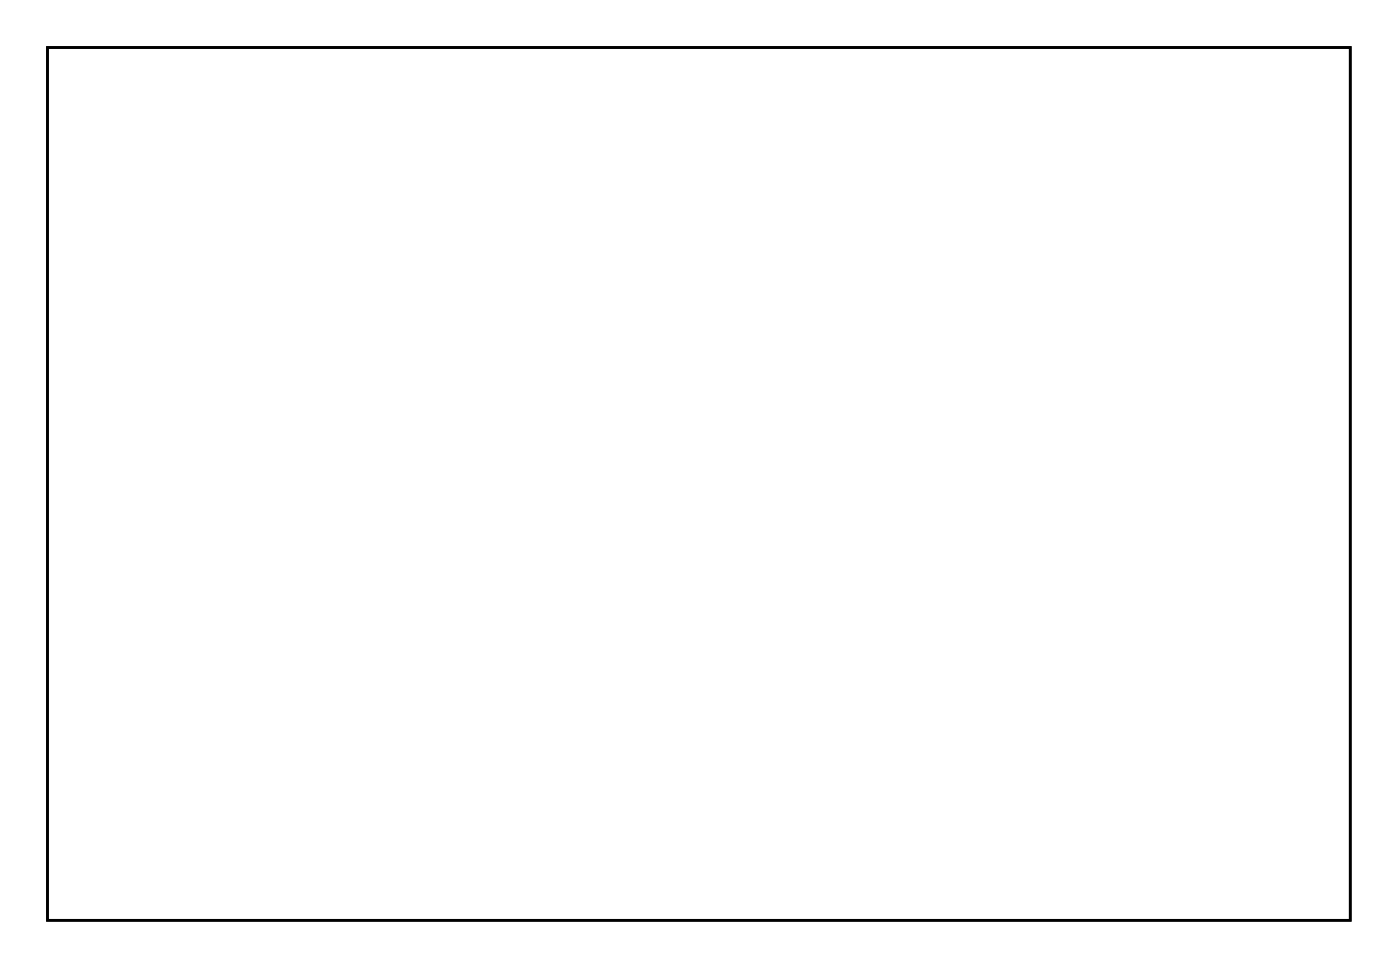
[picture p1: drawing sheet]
<svg xmlns="http://www.w3.org/2000/svg" width="107mm" height="74mm" viewBox="0 0 107 74" stroke-linecap="round" stroke-linejoin="round" font-family="sans-serif">
<path d="M3.6 3.6h99.8v66.8h-99.8z" fill="none" stroke="#000" stroke-width=".2"/>
<path d="M3.6 3.6v66.8h99.8v-66.8zM3.6 3.6h99.8v66.8h-99.8z" fill="#000"/>
<circle cx="19.4" cy="20.5" r=".45" fill="#fff"/>
<circle cx="19.4" cy="20.5" r=".45" fill="none" stroke="#fff" stroke-width=".58"/>
<circle cx="14.4" cy="20.5" r=".45" fill="#fff"/>
<circle cx="14.4" cy="20.5" r=".45" fill="none" stroke="#fff" stroke-width=".58"/>
<circle cx="9.2" cy="49.9" r=".45" fill="#fff"/>
<circle cx="9.2" cy="49.9" r=".45" fill="none" stroke="#fff" stroke-width=".58"/>
<circle cx="24.6" cy="49.9" r=".45" fill="#fff"/>
<circle cx="24.6" cy="49.9" r=".45" fill="none" stroke="#fff" stroke-width=".58"/>
<path d="M90 51.7h1.4v1.5h-1.4z" fill="#fff"/>
<path d="M90 51.7h1.4v1.5h-1.4z" fill="none" stroke="#fff" stroke-width=".69" stroke-linecap="butt"/>
<circle cx="90.7" cy="52.4" r=".72" fill="#fff"/>
<circle cx="90.7" cy="52.4" r=".72" fill="none" stroke="#fff" stroke-width=".69" stroke-linecap="butt"/>
<circle cx="88.1" cy="52.4" r=".72" fill="#fff"/>
<circle cx="88.1" cy="52.4" r=".72" fill="none" stroke="#fff" stroke-width=".69" stroke-linecap="butt"/>
<circle cx="85.6" cy="52.4" r=".72" fill="#fff"/>
<circle cx="85.6" cy="52.4" r=".72" fill="none" stroke="#fff" stroke-width=".69" stroke-linecap="butt"/>
<circle cx="83.1" cy="52.4" r=".72" fill="#fff"/>
<circle cx="83.1" cy="52.4" r=".72" fill="none" stroke="#fff" stroke-width=".69" stroke-linecap="butt"/>
<circle cx="80.5" cy="52.4" r=".72" fill="#fff"/>
<circle cx="80.5" cy="52.4" r=".72" fill="none" stroke="#fff" stroke-width=".69" stroke-linecap="butt"/>
<circle cx="78" cy="52.4" r=".72" fill="#fff"/>
<circle cx="78" cy="52.4" r=".72" fill="none" stroke="#fff" stroke-width=".69" stroke-linecap="butt"/>
<circle cx="42.4" cy="55" r=".67" fill="#fff"/>
<circle cx="42.4" cy="55" r=".67" fill="none" stroke="#fff" stroke-width=".57"/>
<circle cx="39.9" cy="55" r=".67" fill="#fff"/>
<circle cx="39.9" cy="55" r=".67" fill="none" stroke="#fff" stroke-width=".57"/>
<circle cx="37.4" cy="55" r=".67" fill="#fff"/>
<circle cx="37.4" cy="55" r=".67" fill="none" stroke="#fff" stroke-width=".57"/>
<circle cx="34.8" cy="55" r=".67" fill="#fff"/>
<circle cx="34.8" cy="55" r=".67" fill="none" stroke="#fff" stroke-width=".57"/>
<circle cx="32.3" cy="55" r=".67" fill="#fff"/>
<circle cx="32.3" cy="55" r=".67" fill="none" stroke="#fff" stroke-width=".57"/>
<circle cx="54.1" cy="6.7" r=".67" fill="#fff"/>
<circle cx="54.1" cy="6.7" r=".67" fill="none" stroke="#fff" stroke-width=".57"/>
<circle cx="56.7" cy="6.7" r=".67" fill="#fff"/>
<circle cx="56.7" cy="6.7" r=".67" fill="none" stroke="#fff" stroke-width=".57"/>
<circle cx="59.2" cy="6.7" r=".67" fill="#fff"/>
<circle cx="59.2" cy="6.7" r=".67" fill="none" stroke="#fff" stroke-width=".57"/>
<circle cx="61.8" cy="6.7" r=".67" fill="#fff"/>
<circle cx="61.8" cy="6.7" r=".67" fill="none" stroke="#fff" stroke-width=".57"/>
<circle cx="64.3" cy="6.7" r=".67" fill="#fff"/>
<circle cx="64.3" cy="6.7" r=".67" fill="none" stroke="#fff" stroke-width=".57"/>
<circle cx="66.8" cy="6.7" r=".67" fill="#fff"/>
<circle cx="66.8" cy="6.7" r=".67" fill="none" stroke="#fff" stroke-width=".57"/>
<circle cx="69.4" cy="6.7" r=".67" fill="#fff"/>
<circle cx="69.4" cy="6.7" r=".67" fill="none" stroke="#fff" stroke-width=".57"/>
<circle cx="71.9" cy="6.7" r=".67" fill="#fff"/>
<circle cx="71.9" cy="6.7" r=".67" fill="none" stroke="#fff" stroke-width=".57"/>
<circle cx="74.5" cy="6.7" r=".67" fill="#fff"/>
<circle cx="74.5" cy="6.7" r=".67" fill="none" stroke="#fff" stroke-width=".57"/>
<circle cx="77" cy="6.7" r=".67" fill="#fff"/>
<circle cx="77" cy="6.7" r=".67" fill="none" stroke="#fff" stroke-width=".57"/>
<circle cx="32.3" cy="6.7" r=".67" fill="#fff"/>
<circle cx="32.3" cy="6.7" r=".67" fill="none" stroke="#fff" stroke-width=".57"/>
<circle cx="34.8" cy="6.7" r=".67" fill="#fff"/>
<circle cx="34.8" cy="6.7" r=".67" fill="none" stroke="#fff" stroke-width=".57"/>
<circle cx="37.4" cy="6.7" r=".67" fill="#fff"/>
<circle cx="37.4" cy="6.7" r=".67" fill="none" stroke="#fff" stroke-width=".57"/>
<circle cx="39.9" cy="6.7" r=".67" fill="#fff"/>
<circle cx="39.9" cy="6.7" r=".67" fill="none" stroke="#fff" stroke-width=".57"/>
<circle cx="42.4" cy="6.7" r=".67" fill="#fff"/>
<circle cx="42.4" cy="6.7" r=".67" fill="none" stroke="#fff" stroke-width=".57"/>
<circle cx="45" cy="6.7" r=".67" fill="#fff"/>
<circle cx="45" cy="6.7" r=".67" fill="none" stroke="#fff" stroke-width=".57"/>
<circle cx="47.5" cy="6.7" r=".67" fill="#fff"/>
<circle cx="47.5" cy="6.7" r=".67" fill="none" stroke="#fff" stroke-width=".57"/>
<circle cx="50.1" cy="6.7" r=".67" fill="#fff"/>
<circle cx="50.1" cy="6.7" r=".67" fill="none" stroke="#fff" stroke-width=".57"/>
<circle cx="65.3" cy="55" r=".67" fill="#fff"/>
<circle cx="65.3" cy="55" r=".67" fill="none" stroke="#fff" stroke-width=".57"/>
<circle cx="67.8" cy="55" r=".67" fill="#fff"/>
<circle cx="67.8" cy="55" r=".67" fill="none" stroke="#fff" stroke-width=".57"/>
<circle cx="62.8" cy="55" r=".67" fill="#fff"/>
<circle cx="62.8" cy="55" r=".67" fill="none" stroke="#fff" stroke-width=".57"/>
<circle cx="60.2" cy="55" r=".67" fill="#fff"/>
<circle cx="60.2" cy="55" r=".67" fill="none" stroke="#fff" stroke-width=".57"/>
<circle cx="57.7" cy="55" r=".67" fill="#fff"/>
<circle cx="57.7" cy="55" r=".67" fill="none" stroke="#fff" stroke-width=".57"/>
<circle cx="55.1" cy="55" r=".67" fill="#fff"/>
<circle cx="55.1" cy="55" r=".67" fill="none" stroke="#fff" stroke-width=".57"/>
<circle cx="52.6" cy="55" r=".67" fill="#fff"/>
<circle cx="52.6" cy="55" r=".67" fill="none" stroke="#fff" stroke-width=".57"/>
<circle cx="50.1" cy="55" r=".67" fill="#fff"/>
<circle cx="50.1" cy="55" r=".67" fill="none" stroke="#fff" stroke-width=".57"/>
<circle cx="45" cy="55" r=".67" fill="#fff"/>
<circle cx="45" cy="55" r=".67" fill="none" stroke="#fff" stroke-width=".57"/>
<path d="M56.9 26.3h1.5v1.5h-1.5z" fill="#fff"/>
<path d="M56.9 26.3h1.5v1.5h-1.5z" fill="none" stroke="#fff" stroke-width=".76" stroke-linecap="butt"/>
<circle cx="57.7" cy="27" r=".76" fill="#fff"/>
<circle cx="57.7" cy="27" r=".76" fill="none" stroke="#fff" stroke-width=".76" stroke-linecap="butt"/>
<circle cx="52.7" cy="27" r=".76" fill="#fff"/>
<circle cx="52.7" cy="27" r=".76" fill="none" stroke="#fff" stroke-width=".76" stroke-linecap="butt"/>
<path d="M67.1 26.3h1.5v1.5h-1.5z" fill="#fff"/>
<path d="M67.1 26.3h1.5v1.5h-1.5z" fill="none" stroke="#fff" stroke-width=".76" stroke-linecap="butt"/>
<circle cx="67.8" cy="27" r=".76" fill="#fff"/>
<circle cx="67.8" cy="27" r=".76" fill="none" stroke="#fff" stroke-width=".76" stroke-linecap="butt"/>
<circle cx="62.8" cy="27" r=".76" fill="#fff"/>
<circle cx="62.8" cy="27" r=".76" fill="none" stroke="#fff" stroke-width=".76" stroke-linecap="butt"/>
<path d="M46.7 26.3h1.6v1.5h-1.6z" fill="#fff"/>
<path d="M46.7 26.3h1.6v1.5h-1.6z" fill="none" stroke="#fff" stroke-width=".76" stroke-linecap="butt"/>
<circle cx="47.5" cy="27" r=".76" fill="#fff"/>
<circle cx="47.5" cy="27" r=".76" fill="none" stroke="#fff" stroke-width=".76" stroke-linecap="butt"/>
<circle cx="42.5" cy="27" r=".76" fill="#fff"/>
<circle cx="42.5" cy="27" r=".76" fill="none" stroke="#fff" stroke-width=".76" stroke-linecap="butt"/>
<path d="M36.6 26.3h1.5v1.5h-1.5z" fill="#fff"/>
<path d="M36.6 26.3h1.5v1.5h-1.5z" fill="none" stroke="#fff" stroke-width=".76" stroke-linecap="butt"/>
<circle cx="37.3" cy="27" r=".76" fill="#fff"/>
<circle cx="37.3" cy="27" r=".76" fill="none" stroke="#fff" stroke-width=".76" stroke-linecap="butt"/>
<circle cx="32.3" cy="27" r=".76" fill="#fff"/>
<circle cx="32.3" cy="27" r=".76" fill="none" stroke="#fff" stroke-width=".76" stroke-linecap="butt"/>
<path d="M77.2 26.3h1.5v1.5h-1.5z" fill="#fff"/>
<path d="M77.2 26.3h1.5v1.5h-1.5z" fill="none" stroke="#fff" stroke-width=".76" stroke-linecap="butt"/>
<circle cx="78" cy="27" r=".76" fill="#fff"/>
<circle cx="78" cy="27" r=".76" fill="none" stroke="#fff" stroke-width=".76" stroke-linecap="butt"/>
<circle cx="73" cy="27" r=".76" fill="#fff"/>
<circle cx="73" cy="27" r=".76" fill="none" stroke="#fff" stroke-width=".76" stroke-linecap="butt"/>
<path d="M87.4 26.3h1.5v1.5h-1.5z" fill="#fff"/>
<path d="M87.4 26.3h1.5v1.5h-1.5z" fill="none" stroke="#fff" stroke-width=".76" stroke-linecap="butt"/>
<circle cx="88.1" cy="27" r=".76" fill="#fff"/>
<circle cx="88.1" cy="27" r=".76" fill="none" stroke="#fff" stroke-width=".76" stroke-linecap="butt"/>
<circle cx="83.1" cy="27" r=".76" fill="#fff"/>
<circle cx="83.1" cy="27" r=".76" fill="none" stroke="#fff" stroke-width=".76" stroke-linecap="butt"/>
<path d="M13.7 8.5h1.5v1.5h-1.5z" fill="#fff"/>
<path d="M13.7 8.5h1.5v1.5h-1.5z" fill="none" stroke="#fff" stroke-width=".76" stroke-linecap="butt"/>
<circle cx="14.5" cy="9.3" r=".76" fill="#fff"/>
<circle cx="14.5" cy="9.3" r=".76" fill="none" stroke="#fff" stroke-width=".76" stroke-linecap="butt"/>
<circle cx="19.5" cy="9.3" r=".76" fill="#fff"/>
<circle cx="19.5" cy="9.3" r=".76" fill="none" stroke="#fff" stroke-width=".76" stroke-linecap="butt"/>
<circle cx="45" cy="14.3" r=".7" fill="#fff"/>
<circle cx="45" cy="14.3" r=".7" fill="none" stroke="#fff" stroke-width=".76" stroke-linecap="butt"/>
<circle cx="72.9" cy="11.8" r=".7" fill="#fff"/>
<circle cx="72.9" cy="11.8" r=".7" fill="none" stroke="#fff" stroke-width=".76" stroke-linecap="butt"/>
<circle cx="83.1" cy="11.8" r=".7" fill="#fff"/>
<circle cx="83.1" cy="11.8" r=".7" fill="none" stroke="#fff" stroke-width=".76" stroke-linecap="butt"/>
<circle cx="88.1" cy="11.8" r=".7" fill="#fff"/>
<circle cx="88.1" cy="11.8" r=".7" fill="none" stroke="#fff" stroke-width=".76" stroke-linecap="butt"/>
<circle cx="37.3" cy="11.8" r=".7" fill="#fff"/>
<circle cx="37.3" cy="11.8" r=".7" fill="none" stroke="#fff" stroke-width=".76" stroke-linecap="butt"/>
<circle cx="39.9" cy="14.3" r=".7" fill="#fff"/>
<circle cx="39.9" cy="14.3" r=".7" fill="none" stroke="#fff" stroke-width=".76" stroke-linecap="butt"/>
<circle cx="42.4" cy="14.3" r=".7" fill="#fff"/>
<circle cx="42.4" cy="14.3" r=".7" fill="none" stroke="#fff" stroke-width=".76" stroke-linecap="butt"/>
<circle cx="62.7" cy="11.8" r=".7" fill="#fff"/>
<circle cx="62.7" cy="11.8" r=".7" fill="none" stroke="#fff" stroke-width=".76" stroke-linecap="butt"/>
<circle cx="9.4" cy="55" r=".7" fill="#fff"/>
<circle cx="9.4" cy="55" r=".7" fill="none" stroke="#fff" stroke-width=".76" stroke-linecap="butt"/>
<circle cx="24.6" cy="55" r=".7" fill="#fff"/>
<circle cx="24.6" cy="55" r=".7" fill="none" stroke="#fff" stroke-width=".76" stroke-linecap="butt"/>
<circle cx="95.8" cy="65.1" r="1.6" fill="#fff"/>
<circle cx="95.8" cy="65.1" r="1.6" fill="none" stroke="#fff" stroke-width=".25"/>
<circle cx="72.9" cy="65.1" r="1.6" fill="#fff"/>
<circle cx="72.9" cy="65.1" r="1.6" fill="none" stroke="#fff" stroke-width=".25"/>
<circle cx="100.8" cy="67.7" r="1.6" fill="#fff"/>
<circle cx="100.8" cy="67.7" r="1.6" fill="none" stroke="#fff" stroke-width=".25"/>
<circle cx="100.8" cy="6.7" r="1.6" fill="#fff"/>
<circle cx="100.8" cy="6.7" r="1.6" fill="none" stroke="#fff" stroke-width=".25"/>
<circle cx="6.9" cy="67.7" r="1.6" fill="#fff"/>
<circle cx="6.9" cy="67.7" r="1.6" fill="none" stroke="#fff" stroke-width=".25"/>
<circle cx="6.9" cy="6.7" r="1.6" fill="#fff"/>
<circle cx="6.9" cy="6.7" r="1.6" fill="none" stroke="#fff" stroke-width=".25"/>
</svg>
